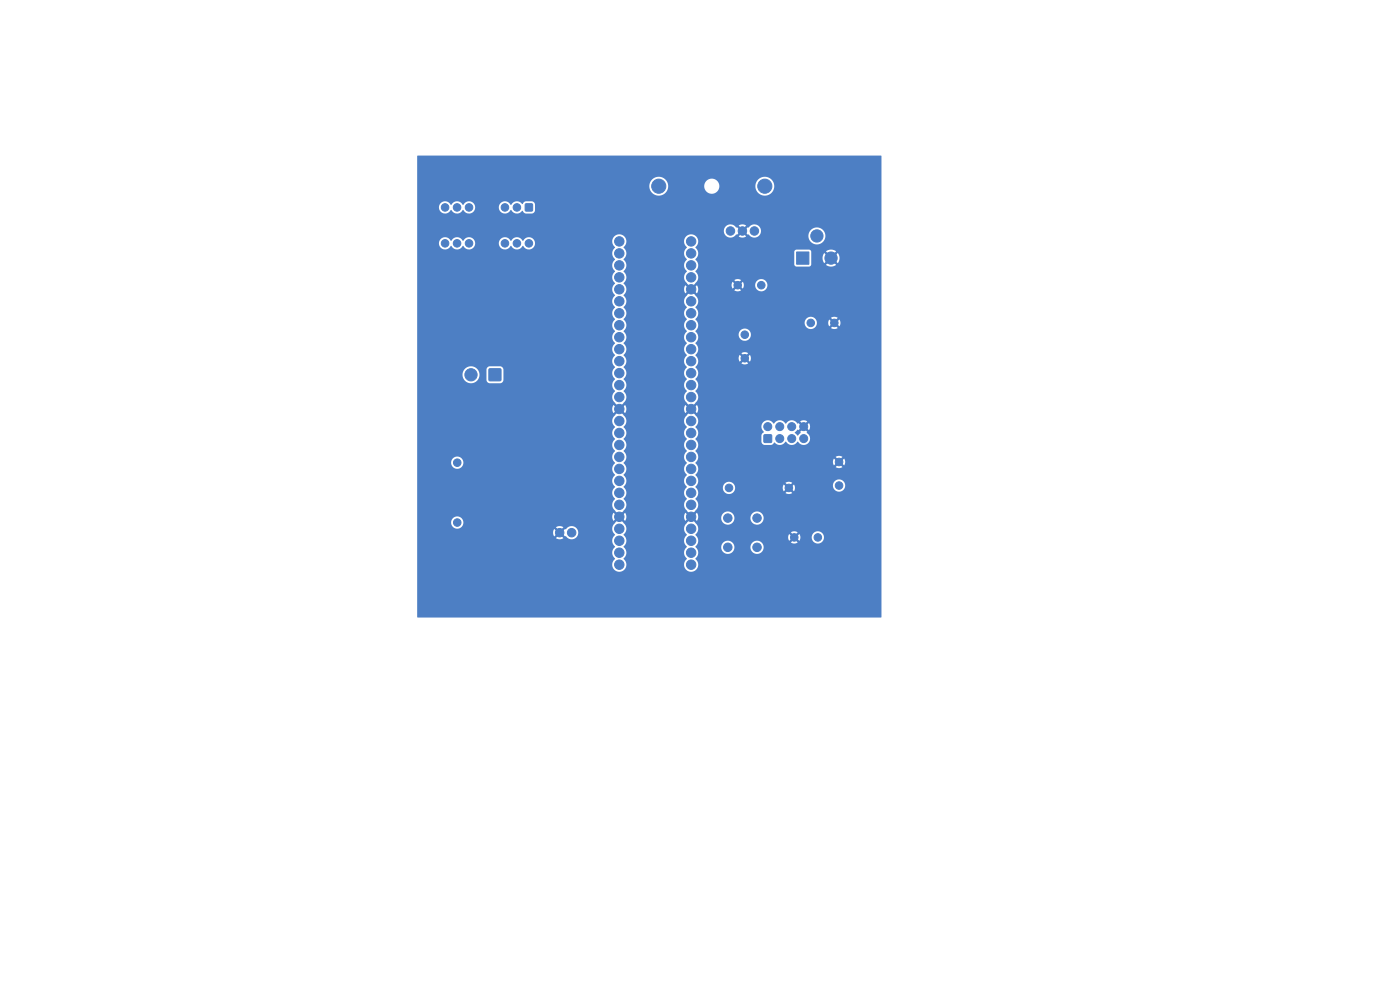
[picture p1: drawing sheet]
<svg xmlns="http://www.w3.org/2000/svg" width="297mm" height="210mm" viewBox="0 0 297 210" stroke-linecap="round" stroke-linejoin="round" font-family="sans-serif">
<g fill="#4d7fc4" stroke="#4d7fc4" stroke-width=".21">
<path d="M162.1 92.3h1.6v1.5h-1.6z"/>
<path d="M169 53.5h2.6v2.6h-2.6z"/>
<path d="M111.5 43.3h1.4v1.4h-1.4z"/>
<path d="M103.8 78.3h2.4v2.4h-2.4z"/>
<circle cx="168.5" cy="114" r=".8"/>
<circle cx="173.5" cy="114" r=".8"/>
<circle cx="154.4" cy="116.1" r=".9"/>
<circle cx="154.4" cy="109.9" r=".9"/>
<circle cx="160.6" cy="109.9" r=".9"/>
<circle cx="160.6" cy="116.1" r=".9"/>
<circle cx="167.3" cy="103.5" r=".8"/>
<circle cx="154.6" cy="103.5" r=".8"/>
<circle cx="170.5" cy="90.5" r=".85"/>
<circle cx="170.5" cy="93" r=".85"/>
<circle cx="168" cy="90.5" r=".85"/>
<circle cx="168" cy="93" r=".85"/>
<circle cx="165.4" cy="90.5" r=".85"/>
<circle cx="165.4" cy="93" r=".85"/>
<circle cx="162.9" cy="90.5" r=".85"/>
<circle cx="158" cy="71" r=".8"/>
<circle cx="158" cy="76" r=".8"/>
<circle cx="161.5" cy="60.5" r=".8"/>
<circle cx="156.5" cy="60.5" r=".8"/>
<circle cx="162.2" cy="39.5" r="1.5"/>
<circle cx="139.7" cy="39.5" r="1.5"/>
<circle cx="155" cy="49" r=".9"/>
<circle cx="157.5" cy="49" r=".9"/>
<circle cx="160" cy="49" r=".9"/>
<circle cx="173.3" cy="50" r="1.3"/>
<circle cx="176.3" cy="54.7" r="1.3"/>
<circle cx="109.7" cy="44" r=".8"/>
<circle cx="107.1" cy="44" r=".8"/>
<circle cx="99.5" cy="44" r=".8"/>
<circle cx="97" cy="44" r=".8"/>
<circle cx="94.4" cy="44" r=".8"/>
<circle cx="94.4" cy="51.6" r=".8"/>
<circle cx="97" cy="51.6" r=".8"/>
<circle cx="99.5" cy="51.6" r=".8"/>
<circle cx="107.1" cy="51.6" r=".8"/>
<circle cx="109.7" cy="51.6" r=".8"/>
<circle cx="112.2" cy="51.6" r=".8"/>
<circle cx="131.4" cy="51.2" r="1"/>
<circle cx="131.4" cy="53.7" r="1"/>
<circle cx="131.4" cy="56.3" r="1"/>
<circle cx="131.4" cy="58.8" r="1"/>
<circle cx="131.4" cy="61.4" r="1"/>
<circle cx="131.4" cy="63.9" r="1"/>
<circle cx="131.4" cy="66.4" r="1"/>
<circle cx="131.4" cy="69" r="1"/>
<circle cx="131.4" cy="71.5" r="1"/>
<circle cx="131.4" cy="74.1" r="1"/>
<circle cx="131.4" cy="76.6" r="1"/>
<circle cx="131.4" cy="79.1" r="1"/>
<circle cx="131.4" cy="81.7" r="1"/>
<circle cx="131.4" cy="84.2" r="1"/>
<circle cx="131.4" cy="86.8" r="1"/>
<circle cx="131.4" cy="89.3" r="1"/>
<circle cx="131.4" cy="91.8" r="1"/>
<circle cx="131.4" cy="94.4" r="1"/>
<circle cx="131.4" cy="96.9" r="1"/>
<circle cx="131.4" cy="99.5" r="1"/>
<circle cx="131.4" cy="102" r="1"/>
<circle cx="131.4" cy="104.5" r="1"/>
<circle cx="131.4" cy="107.1" r="1"/>
<circle cx="131.4" cy="109.6" r="1"/>
<circle cx="131.4" cy="112.2" r="1"/>
<circle cx="131.4" cy="114.7" r="1"/>
<circle cx="131.4" cy="117.2" r="1"/>
<circle cx="131.4" cy="119.8" r="1"/>
<circle cx="146.6" cy="119.8" r="1"/>
<circle cx="146.6" cy="117.2" r="1"/>
<circle cx="146.6" cy="114.7" r="1"/>
<circle cx="146.6" cy="112.2" r="1"/>
<circle cx="146.6" cy="109.6" r="1"/>
<circle cx="146.6" cy="107.1" r="1"/>
<circle cx="146.6" cy="104.5" r="1"/>
<circle cx="146.6" cy="102" r="1"/>
<circle cx="146.6" cy="99.5" r="1"/>
<circle cx="146.6" cy="96.9" r="1"/>
<circle cx="146.6" cy="94.4" r="1"/>
<circle cx="146.6" cy="91.8" r="1"/>
<circle cx="146.6" cy="89.3" r="1"/>
<circle cx="146.6" cy="86.8" r="1"/>
<circle cx="146.6" cy="84.2" r="1"/>
<circle cx="146.6" cy="81.7" r="1"/>
<circle cx="146.6" cy="79.1" r="1"/>
<circle cx="146.6" cy="76.6" r="1"/>
<circle cx="146.6" cy="74.1" r="1"/>
<circle cx="146.6" cy="71.5" r="1"/>
<circle cx="146.6" cy="69" r="1"/>
<circle cx="146.6" cy="66.4" r="1"/>
<circle cx="146.6" cy="63.9" r="1"/>
<circle cx="146.6" cy="61.4" r="1"/>
<circle cx="146.6" cy="58.8" r="1"/>
<circle cx="146.6" cy="56.3" r="1"/>
<circle cx="146.6" cy="53.7" r="1"/>
<circle cx="146.6" cy="51.2" r="1"/>
<circle cx="97" cy="98.1" r=".8"/>
<circle cx="97" cy="110.8" r=".8"/>
<circle cx="99.9" cy="79.5" r="1.3"/>
<circle cx="118.7" cy="113" r=".9"/>
<circle cx="121.3" cy="113" r=".9"/>
<circle cx="178" cy="103" r=".8"/>
<circle cx="178" cy="98" r=".8"/>
<circle cx="172" cy="68.5" r=".8"/>
<circle cx="177" cy="68.5" r=".8"/>
</g>
<g fill="#4d7fc4">
<path d="M168.6 91.7l.6-.6 .2 .2 .6-.7 .4 .4-.7 .6 .1 .2-.5 .6z"/>
<path d="M88.5 33.1h98.5v97.8h-98.5v-18h28.8l.3 .9 .7-.8 .4 .4-.8 .8a1.38 1.38 0 0 0 1.6 0l-.7-.8 .3-.4 .8 .8 .1-.1a1.43 1.43 0 0 0 2.2 .3 1.43 1.43 0 0 0-.1-2.2 1.43 1.43 0 0 0-2.1 .5l-.1-.1-.8 .8-.3-.4 .7-.8a1.38 1.38 0 0 0-1.6 0l.8 .8-.4 .4-.7-.8-.3 .7h-28.8v-2.2h7.2a1.3 1.3 0 0 0 1.8 1.4 1.3 1.3 0 0 0 .3-2.2 1.3 1.3 0 0 0-2.1 .6v.2h-7.2v-12.7h7.2a1.3 1.3 0 0 0 1.8 1.4 1.3 1.3 0 0 0 .3-2.2 1.3 1.3 0 0 0-2.1 .6v.2h-7.2v-18.6h9.6a1.8 1.8 0 0 0 2.3 1.8 1.8 1.8 0 0 0 .9-2.8h1.9v2.2a.74 .74 0 0 0 .7 .7h2.3l.4-.3 .2-.4v-2.2l-.2-.4-.4-.3h-2.3l-.4 .2-.3 .5h-1.9a1.8 1.8 0 0 0-1.9-.6 1.8 1.8 0 0 0-1.3 1.6h-9.6v-27.9h4.6v.2a1.35 1.35 0 0 0 1.1 1.2 1.35 1.35 0 0 0 1.5-.8 1.43 1.43 0 0 0 2.5 0 1.35 1.35 0 0 0 1.6 .8 1.35 1.35 0 0 0 1-1.4h5v.2a1.35 1.35 0 0 0 1.1 1.2 1.35 1.35 0 0 0 1.5-.8 1.43 1.43 0 0 0 2.5 0 1.34 1.34 0 0 0 1.8 .7 1.34 1.34 0 0 0 .7-1.7h16.5l.1 .7 .5 .7a1.62 1.62 0 0 0 0 2.5 1.62 1.62 0 0 0 0 2.6 1.62 1.62 0 0 0 0 2.5 1.62 1.62 0 0 0 0 2.6 1.62 1.62 0 0 0 0 2.5 1.62 1.62 0 0 0 0 2.5 1.62 1.62 0 0 0 0 2.6 1.62 1.62 0 0 0 0 2.5 1.62 1.62 0 0 0 0 2.6 1.62 1.62 0 0 0 0 2.5 1.62 1.62 0 0 0 0 2.5 1.62 1.62 0 0 0 0 2.6 1.63 1.63 0 0 0 0 2.5l.8 .8-.4 .3-.8-.6a1.49 1.49 0 0 0 .1 1.6l.7-.7 .4 .4-.8 .7a1.66 1.66 0 0 0 0 2.6 1.62 1.62 0 0 0 0 2.5 1.62 1.62 0 0 0 0 2.6 1.62 1.62 0 0 0 0 2.5 1.62 1.62 0 0 0 0 2.6 1.62 1.62 0 0 0 0 2.5 1.62 1.62 0 0 0 0 2.5 1.63 1.63 0 0 0 0 2.6l.8 .7-.4 .4-.8-.7a1.49 1.49 0 0 0 .1 1.7l.7-.7 .4 .3-.8 .8a1.66 1.66 0 0 0 0 2.6 1.62 1.62 0 0 0 0 2.5 1.62 1.62 0 0 0 0 2.5 1.53 1.53 0 0 0-.2 2.3 1.53 1.53 0 0 0 2.3 0 1.53 1.53 0 0 0-.3-2.3 1.62 1.62 0 0 0 0-2.5 1.63 1.63 0 0 0 0-2.6 1.63 1.63 0 0 0-.1-2.5l-.7-.8 .4-.3 .8 .6a1.49 1.49 0 0 0-.1-1.6l-.7 .7-.4-.4 .7-.7a1.66 1.66 0 0 0 .1-2.6 1.63 1.63 0 0 0 0-2.5 1.62 1.62 0 0 0 0-2.6 1.63 1.63 0 0 0 0-2.5 1.62 1.62 0 0 0 0-2.6 1.63 1.63 0 0 0 0-2.5 1.62 1.62 0 0 0 0-2.5 1.63 1.63 0 0 0-.1-2.6l-.7-.7 .4-.4 .8 .7a1.49 1.49 0 0 0-.1-1.7l-.7 .7-.4-.3 .7-.8a1.66 1.66 0 0 0 .1-2.6 1.63 1.63 0 0 0 0-2.5 1.62 1.62 0 0 0 0-2.5 1.63 1.63 0 0 0 0-2.6 1.62 1.62 0 0 0 0-2.5 1.62 1.62 0 0 0 0-2.6 1.62 1.62 0 0 0 0-2.5 1.62 1.62 0 0 0 0-2.5 1.62 1.62 0 0 0 0-2.6 1.62 1.62 0 0 0 0-2.5 1.62 1.62 0 0 0 0-2.6 1.62 1.62 0 0 0 0-2.5 1.63 1.63 0 0 0 0-2.5v-.1a1.49 1.49 0 0 0 .6-1.3h12.2l.1 .7 .5 .7a1.62 1.62 0 0 0 0 2.5 1.62 1.62 0 0 0 0 2.6 1.63 1.63 0 0 0 .1 2.5l.7 .8-.4 .3-.8-.6a1.49 1.49 0 0 0 .1 1.6l.7-.7 .4 .4-.7 .7a1.66 1.66 0 0 0-.1 2.6 1.62 1.62 0 0 0 0 2.5 1.62 1.62 0 0 0 0 2.6 1.62 1.62 0 0 0 0 2.5 1.62 1.62 0 0 0 0 2.6 1.62 1.62 0 0 0 0 2.5 1.62 1.62 0 0 0 0 2.5 1.62 1.62 0 0 0 0 2.6 1.63 1.63 0 0 0 .1 2.5l.7 .8-.4 .3-.8-.6a1.49 1.49 0 0 0 .1 1.6l.7-.7 .4 .4-.7 .7a1.66 1.66 0 0 0-.1 2.6 1.62 1.62 0 0 0 0 2.5 1.62 1.62 0 0 0 0 2.6 1.62 1.62 0 0 0 0 2.5 1.62 1.62 0 0 0 0 2.6 1.62 1.62 0 0 0 0 2.5 1.62 1.62 0 0 0 0 2.5 1.63 1.63 0 0 0 .1 2.6l.7 .7-.4 .4-.8-.7a1.49 1.49 0 0 0 .1 1.7l.7-.7 .4 .3-.7 .8a1.66 1.66 0 0 0-.1 2.6 1.62 1.62 0 0 0 0 2.5 1.62 1.62 0 0 0 0 2.5 1.53 1.53 0 0 0-.2 2.3 1.53 1.53 0 0 0 2.3 0 1.53 1.53 0 0 0-.3-2.3 1.59 1.59 0 0 0 0-2.5h5.5v.2a1.4 1.4 0 0 0 1.5 1.3 1.4 1.4 0 0 0 1.3-1.5h3.4v.2a1.4 1.4 0 0 0 2.1 1.1 1.4 1.4 0 0 0 0-2.4 1.4 1.4 0 0 0-2.1 1.1h-3.4v-.2a1.41 1.41 0 0 0-1.5-1.1 1.41 1.41 0 0 0-1.3 1.3h-5.5a1.56 1.56 0 0 0 .4-2.1h19.3l.2 .8 .7-.7 .4 .4-.7 .7a1.29 1.29 0 0 0 1.4 0l-.7-.7 .4-.4 .7 .7 .2-.8h2.4v.2a1.3 1.3 0 0 0 2 1 1.3 1.3 0 0 0 0-2.2 1.3 1.3 0 0 0-2 1h-2.4l-.2-.6-.7 .7-.4-.4 .7-.7a1.29 1.29 0 0 0-1.4 0l.7 .7-.4 .4-.7-.7-.2 .6h-19.3l-.4-.5a1.63 1.63 0 0 0 0-2.5l-.8-.8 .4-.3 .7 .7 .3-.7h4.9a1.4 1.4 0 0 0 1.4 1.5 1.4 1.4 0 0 0 1.4-1.5h3.4v.2a1.4 1.4 0 0 0 2.1 1.1 1.4 1.4 0 0 0 0-2.4 1.4 1.4 0 0 0-2.1 1.1h-3.4v-.2a1.41 1.41 0 0 0-1.5-1.1 1.41 1.41 0 0 0-1.3 1.3h-4.9l-.3-1-.7 .7-.4-.4 .8-.7a1.66 1.66 0 0 0 0-2.6 1.54 1.54 0 0 0 .1-2.4h5.7v.2a1.3 1.3 0 0 0 1.5 1.2 1.3 1.3 0 0 0 1.2-1.4h10l.3 .8 .6-.7 .4 .4-.6 .7a1.29 1.29 0 0 0 1.4 0l-.7-.7 .3-.4 .8 .7a1.29 1.29 0 0 0 0-1.3h8.2v.2a1.3 1.3 0 0 0 2 1 1.3 1.3 0 0 0 0-2.2 1.3 1.3 0 0 0-2 1h-8.2l-.1-.1-.7 .7-.3-.4 .7-.7a1.29 1.29 0 0 0-1.5 0l.7 .7-.4 .4-.6-.7-.3 .6h-10a1.3 1.3 0 0 0-1.3-1.2 1.3 1.3 0 0 0-1.4 1.2h-5.7l-.1-.2a1.62 1.62 0 0 0 0-2.5 1.63 1.63 0 0 0 0-2.5l.3-.3h28.9l.2 .8 .7-.7 .4 .4-.7 .7a1.29 1.29 0 0 0 1.4 0l-.7-.7 .4-.4 .7 .7a1.29 1.29 0 0 0 0-1.4l-.7 .7-.4-.4 .7-.7a1.29 1.29 0 0 0-1.4 0l.7 .7-.4 .4-.7-.7-.2 .6h-28.9a1.63 1.63 0 0 0-.3-2.3 1.63 1.63 0 0 0 0-2.5 1.62 1.62 0 0 0 0-2.5l.2-.2h13.8l.1 .6 .5 .7-.6 .6v1.4a.74 .74 0 0 0 .7 .7h1.4l.6-.5a1.57 1.57 0 0 0 2.3 0l.2-.2a1.48 1.48 0 0 0 2.5 0 1.4 1.4 0 0 0 2.3 .3 1.4 1.4 0 0 0-.4-2.2l.2-.2-.7-.6 .4-.4 .7 .6a1.34 1.34 0 0 0-.1-1.5l-.6 .7-.4-.4 .6-.7a1.34 1.34 0 0 0-1.5 .1l.7 .6-.4 .4-.6-.7-.1 .2a1.6 1.6 0 0 0-2-.6l-.6 .6a1.48 1.48 0 0 0-2.6 0 1.4 1.4 0 0 0-1.5-.7 1.4 1.4 0 0 0-1.1 1.2h-13.8l.1-.1a1.63 1.63 0 0 0-.3-2.3l-.8-.7 .4-.4 .8 .7a1.49 1.49 0 0 0-.1-1.7l-.7 .7-.4-.3 .8-.8a1.66 1.66 0 0 0 0-2.6 1.63 1.63 0 0 0 0-2.5 1.62 1.62 0 0 0 0-2.5l.1-.1a1.49 1.49 0 0 0 .3-1.9h8.8l.2 .8 .7-.7 .4 .4-.7 .7a1.29 1.29 0 0 0 1.4 0l-.7-.7 .4-.4 .7 .7a1.29 1.29 0 0 0 0-1.4l-.7 .7-.4-.4 .7-.7a1.29 1.29 0 0 0-1.4 0l.7 .7-.4 .4-.7-.7-.2 .6h-8.8l-.4-.6a1.62 1.62 0 0 0 0-2.5l.1-.1a1.5 1.5 0 0 0 .4-1.8h8.7v.2a1.3 1.3 0 0 0 2 1 1.3 1.3 0 0 0 0-2.2 1.3 1.3 0 0 0-2 1h-8.7l-.5-.6 .1-.1a1.51 1.51 0 0 0 .4-1.8h22.7v.2a1.3 1.3 0 0 0 1.4 1.2 1.3 1.3 0 0 0 1.2-1.4h2.4l.2 .8 .7-.7 .4 .4-.7 .7a1.29 1.29 0 0 0 1.4 0l-.7-.7 .4-.4 .7 .7a1.29 1.29 0 0 0 0-1.4l-.7 .7-.4-.4 .7-.7a1.29 1.29 0 0 0-1.4 0l.7 .7-.4 .4-.7-.7-.2 .6h-2.4a1.3 1.3 0 0 0-1.3-1.2 1.3 1.3 0 0 0-1.3 1.2h-22.7l-.5-.6a1.71 1.71 0 0 0 0-2.6 1.63 1.63 0 0 0 0-2.6l-.8-.7 .4-.4 .8 .7a1.49 1.49 0 0 0-.1-1.7l-.7 .7-.4-.3 .5-.5h8l.2 .8 .7-.7 .4 .4-.7 .7a1.29 1.29 0 0 0 1.4 0l-.7-.7 .4-.4 .7 .7 .2-.8h2.4v.2a1.3 1.3 0 0 0 2 1 1.3 1.3 0 0 0 0-2.2 1.3 1.3 0 0 0-2 1h-2.4l-.2-.6-.7 .7-.4-.4 .7-.7a1.29 1.29 0 0 0-1.4 0l.7 .7-.4 .4-.7-.7-.2 .6h-8l.3-.3a1.66 1.66 0 0 0 0-2.6 1.62 1.62 0 0 0 0-2.5l.1-.1a1.5 1.5 0 0 0 .5-1.5h20.4v2.7l.3 .4h3l.3-.3v-1.6h2.4l.1 .7 .3 .5 .7-.7 .3 .4-.6 .7a1.79 1.79 0 0 0 2.1 0l-.7-.7 .3-.4 .8 .7a1.79 1.79 0 0 0-.1-2.1l-.7 .7-.3-.4 .6-.7a1.79 1.79 0 0 0-2.1 0l.7 .7-.3 .4-.7-.7-.4 .9h-2.4v-1.3l-.5-.4-2.7 .1-.4 .4h-20.4l-.6-.9a1.51 1.51 0 0 0-.1-2.6 1.51 1.51 0 0 0-2.3 1.2h-12.2l-.1-.2a1.51 1.51 0 0 0-1.5-1.2 1.51 1.51 0 0 0-1.4 1.4h-16.5a1.36 1.36 0 0 0-1.3-.8 1.36 1.36 0 0 0-1.2 .8 1.42 1.42 0 0 0-1.2-.8 1.42 1.42 0 0 0-1.3 .8 1.35 1.35 0 0 0-1.5-.8 1.35 1.35 0 0 0-1.1 1.2h-5v-.2a1.36 1.36 0 0 0-1.2-1 1.36 1.36 0 0 0-1.4 .8 1.42 1.42 0 0 0-1.2-.8 1.42 1.42 0 0 0-1.3 .8 1.35 1.35 0 0 0-1.5-.8 1.35 1.35 0 0 0-1.1 1.2h-4.6v-2.6h65.1v.2a1.46 1.46 0 0 0 1.1 1.3 1.46 1.46 0 0 0 1.6-.7v.1l.7-.7 .4 .4-.7 .7a1.38 1.38 0 0 0 1.6 0l-.7-.7 .4-.4 .7 .7 .1-.1a1.46 1.46 0 0 0 2.3 .2h10.4v.3a1.8 1.8 0 0 0 2.7 1.4 1.8 1.8 0 0 0 0-3.1 1.8 1.8 0 0 0-2.7 1.4h-10.4a1.44 1.44 0 0 0-.3-2.1 1.44 1.44 0 0 0-2.1 .5v-.1l-.7 .7-.4-.4 .7-.7a1.38 1.38 0 0 0-1.6 0l.7 .7-.4 .4-.7-.7-.1 .1a1.43 1.43 0 0 0-1.5-.7 1.43 1.43 0 0 0-1.1 1.3h-65.1v-5h4.6v.2a1.35 1.35 0 0 0 1.1 1.2 1.35 1.35 0 0 0 1.5-.8 1.42 1.42 0 0 0 1.3 .8 1.42 1.42 0 0 0 1.2-.8 1.35 1.35 0 0 0 1.6 .8 1.35 1.35 0 0 0 1-1.4h5v.2a1.35 1.35 0 0 0 1.1 1.2 1.35 1.35 0 0 0 1.5-.8 1.44 1.44 0 0 0 2.4 .2l.7 .6 1.6-.1 .4-.5v-1.3l-.3-.5-.4-.2h-1.3l-.7 .6a1.39 1.39 0 0 0-2.4 .2 1.35 1.35 0 0 0-1.5-.8 1.35 1.35 0 0 0-1.1 1.2h-5v-.2a1.36 1.36 0 0 0-1.2-1 1.36 1.36 0 0 0-1.4 .8 1.42 1.42 0 0 0-1.2-.8 1.42 1.42 0 0 0-1.3 .8 1.35 1.35 0 0 0-1.5-.8 1.35 1.35 0 0 0-1.1 1.2h-4.6v-4.5h49.2v.2a2 2 0 0 0 2.2 1.9 2 2 0 0 0 1.9-2.1h7.6v.2a1.61 1.61 0 0 0 1.7 1.5 1.61 1.61 0 0 0 1.5-1.7h7.6v.2a2 2 0 0 0 3.1 1.6 2 2 0 0 0 0-3.4 2 2 0 0 0-3.1 1.6h-7.6v-.3a1.61 1.61 0 0 0-1.7-1.2 1.61 1.61 0 0 0-1.5 1.5h-7.6a2 2 0 0 0-2-1.9 2 2 0 0 0-2.1 1.9h-49.2z"/>
</g>
</svg>
